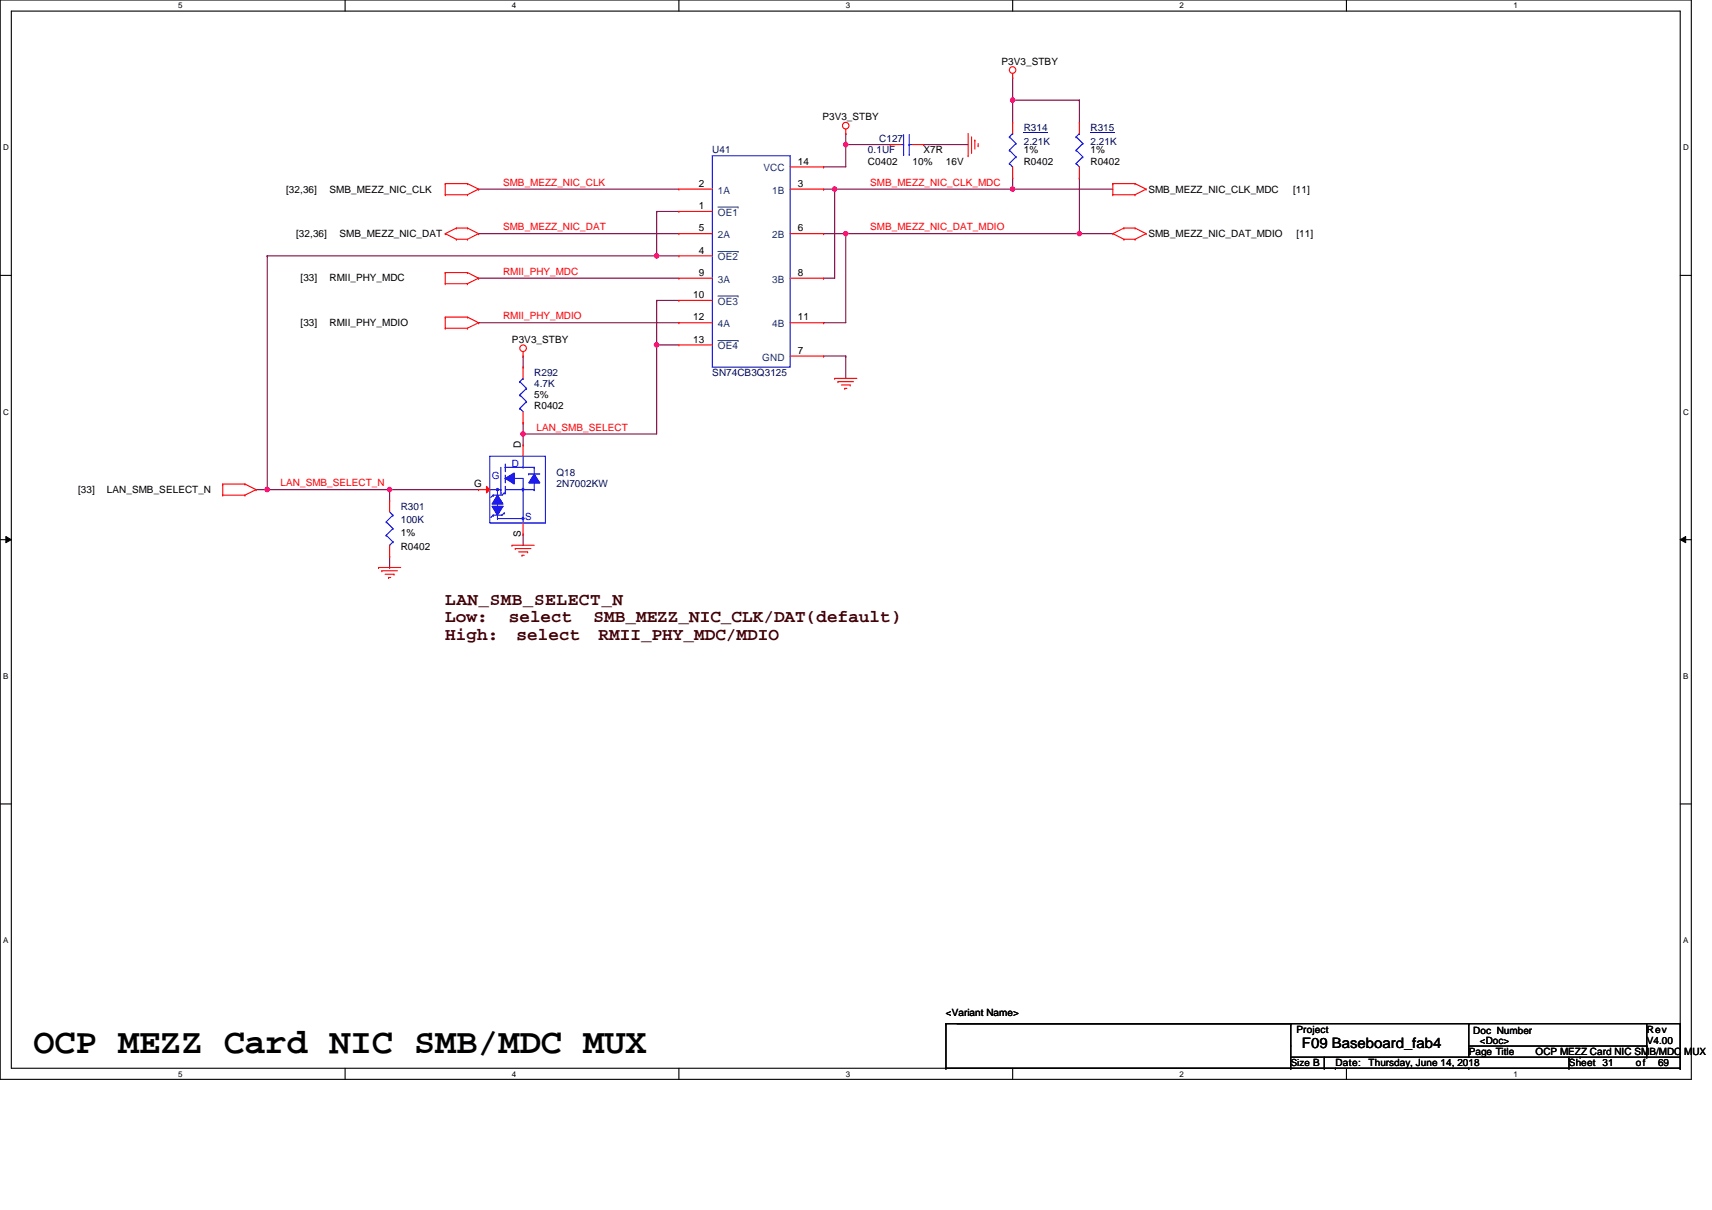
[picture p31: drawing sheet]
<svg xmlns="http://www.w3.org/2000/svg" width="297mm" height="210mm" viewBox="0 0 297 210" stroke-linecap="round" stroke-linejoin="round" font-family="sans-serif">
<defs><g id="words">
<text font-size="6.1" x="5.8" y="182.7">OCP MEZZ Card NIC SMB/MDC MUX</text>
<g font-size="3.1" fill="#400000">
<text x="77.3" y="104.9">LAN_SMB_SELECT_N</text>
<text x="77.3" y="108">Low:</text>
<text x="88.3" y="108">select</text>
<text x="103" y="108">SMB_MEZZ_NIC_CLK/DAT(default)</text>
<text x="77.3" y="111">High:</text>
<text x="89.6" y="111">select</text>
<text x="103.9" y="111">RMII_PHY_MDC/MDIO</text>
</g>
<text font-size="2.5" x="225.9" y="181.8">F09 Baseboard_fab4</text>
<g font-size="1.7">
<text x="173.8" y="11.2">P3V3_STBY</text>
<text x="142.7" y="20.8">P3V3_STBY</text>
<text x="138.4" y="28.6">14</text>
<text x="150.6" y="28.6">C0402</text>
<text x="158.3" y="28.6">10%</text>
<text x="160.2" y="26.6">X7R</text>
<text x="164.1" y="28.6">16V</text>
<text x="177.6" y="28.6">R0402</text>
<text x="177.6" y="26.6">1%</text>
<text x="189.2" y="28.6">R0402</text>
<text x="189.2" y="26.6">1%</text>
<text x="49.7" y="33.4">[32,36]</text>
<text x="57.2" y="33.4">SMB_MEZZ_NIC_CLK</text>
<text x="121.3" y="32.4">2</text>
<text x="138.4" y="32.4">3</text>
<text x="199.3" y="33.4">SMB_MEZZ_NIC_CLK_MDC</text>
<text x="224.3" y="33.4">[11]</text>
<text x="51.4" y="41.1">[32,36]</text>
<text x="58.9" y="41.1">SMB_MEZZ_NIC_DAT</text>
<text x="121.3" y="36.3">1</text>
<text x="121.3" y="40.1">5</text>
<text x="138.4" y="40.1">6</text>
<text x="199.3" y="41.1">SMB_MEZZ_NIC_DAT_MDIO</text>
<text x="224.9" y="41.1">[11]</text>
<text x="121.3" y="44">4</text>
<text x="121.3" y="47.9">9</text>
<text x="138.4" y="47.9">8</text>
<text x="52.2" y="48.8">[33]</text>
<text x="57.2" y="48.8">RMII_PHY_MDC</text>
<text x="120.3" y="51.7">10</text>
<text x="52.2" y="56.6">[33]</text>
<text x="57.2" y="56.6">RMII_PHY_MDIO</text>
<text x="88.8" y="59.5">P3V3_STBY</text>
<text x="120.3" y="55.6">12</text>
<text x="120.3" y="59.4">13</text>
<text x="138.4" y="55.6">11</text>
<text x="138.4" y="61.4">7</text>
<text x="92.7" y="69.1">5%</text>
<text x="92.7" y="71">R0402</text>
<text x="90.4" y="77.8" transform="rotate(-90 90.4 77.8)">D</text>
<text x="13.5" y="85.5">[33]</text>
<text x="18.6" y="85.5">LAN_SMB_SELECT_N</text>
<text x="82.3" y="84.5">G</text>
<text x="69.5" y="93">1%</text>
<text x="69.5" y="95.4">R0402</text>
<text x="90.4" y="93.2" transform="rotate(-90 90.4 93.2)">S</text>
<text x="164.1" y="176.2">&lt;Variant Name&gt;</text>
<text x="224.9" y="179.1">Project</text>
<text x="255.6" y="179.3">Doc Number</text>
<text x="285.7" y="179.1">Rev</text>
<text x="224" y="184.9">Size B</text>
<text x="231.7" y="184.9">Date:</text>
<text x="237.5" y="184.9">Thursday, June 14, 2018</text>
<text x="254.8" y="183">Page Title</text>
<text x="256.8" y="181.1">&lt;Doc&gt;</text>
<text x="266.4" y="183">OCP MEZZ Card NIC SMB/MDC MUX</text>
<text x="272.2" y="184.9">Sheet 31</text>
<text x="283.8" y="184.9">of</text>
<text x="285.7" y="181.1">V4.00</text>
<text x="287.7" y="184.9">69</text>
</g>
<g font-size="1.7" fill="#000080">
<text x="177.6" y="22.8">R314</text>
<text x="189.2" y="22.8">R315</text>
<text x="123.6" y="26.6">U41</text>
<text x="150.6" y="26.6">0.1UF</text>
<text x="152.5" y="24.7">C127</text>
<text x="177.6" y="25.1">2.21K</text>
<text x="189.2" y="25.1">2.21K</text>
<text x="92.7" y="65.2">R292</text>
<text x="123.6" y="65.2">SN74CB3Q3125</text>
<text x="92.7" y="67.2">4.7K</text>
<text x="96.6" y="82.6">Q18</text>
<text x="69.5" y="88.4">R301</text>
<text x="96.6" y="84.5">2N7002KW</text>
<text x="69.5" y="90.7">100K</text>
</g>
<g font-size="1.7" fill="#004080">
<text x="132.5" y="29.7">VCC</text>
<text x="124.6" y="33.6">1A</text>
<text x="134" y="33.6">1B</text>
<text x="124.6" y="37.5">OE1</text>
<text x="124.6" y="41.3">2A</text>
<text x="134" y="41.3">2B</text>
<text x="124.6" y="45.2">OE2</text>
<text x="124.6" y="49">3A</text>
<text x="124.6" y="52.9">OE3</text>
<text x="134" y="49">3B</text>
<text x="124.6" y="56.8">4A</text>
<text x="134" y="56.8">4B</text>
<text x="124.6" y="60.6">OE4</text>
<text x="132.3" y="62.5">GND</text>
</g>
<g font-size="1.7" fill="#f00">
<text x="87.3" y="32.2">SMB_MEZZ_NIC_CLK</text>
<text x="151" y="32.2">SMB_MEZZ_NIC_CLK_MDC</text>
<text x="87.3" y="39.9">SMB_MEZZ_NIC_DAT</text>
<text x="151" y="39.9">SMB_MEZZ_NIC_DAT_MDIO</text>
<text x="87.3" y="47.7">RMII_PHY_MDC</text>
<text x="87.3" y="55.4">RMII_PHY_MDIO</text>
<text x="93.1" y="74.7">LAN_SMB_SELECT</text>
<text x="48.7" y="84.3">LAN_SMB_SELECT_N</text>
</g>
<g font-size="1.7" fill="#00f">
<text x="85.4" y="83.1">G</text>
<text x="88.8" y="81">D</text>
<text x="91.1" y="90.3">S</text>
</g>
<g font-size="1.4">
<text x="30.9" y="1.5">5</text>
<text x="88.8" y="1.5">4</text>
<text x="146.7" y="1.5">3</text>
<text x="204.7" y="1.5">2</text>
<text x="262.6" y="1.5">1</text>
<text x=".5" y="26.1">D</text>
<text x="292" y="26.1">D</text>
<text x=".5" y="71.9">C</text>
<text x="292" y="71.9">C</text>
<text x=".5" y="117.8">B</text>
<text x="292" y="117.8">B</text>
<text x=".5" y="163.6">A</text>
<text x="292" y="163.6">A</text>
<text x="30.9" y="186.8">5</text>
<text x="88.8" y="186.8">4</text>
<text x="146.7" y="186.8">3</text>
<text x="204.7" y="186.8">2</text>
<text x="262.6" y="186.8">1</text>
</g>
</g></defs>
<path d="M0 0h293.5v187.2h-293.5zM2 1.9h289.5v183.4h-289.5z" fill="none" stroke="#000" stroke-width=".19"/>
<g fill="#fff">
<path d="M30.9 .2h.8v1.6h-.8z"/>
<path d="M30.9 185.5h.8v1.6h-.8z"/>
</g>
<path d="M59.9 0v1.9M59.9 185.3v1.9" fill="none" stroke="#000" stroke-width=".19"/>
<g fill="#fff">
<path d="M88.8 .2h.8v1.6h-.8z"/>
<path d="M88.8 185.5h.8v1.6h-.8z"/>
</g>
<path d="M117.8 0v1.9M117.8 185.3v1.9" fill="none" stroke="#000" stroke-width=".19"/>
<g fill="#fff">
<path d="M146.7 .2h.8v1.6h-.8z"/>
<path d="M146.7 185.5h.8v1.6h-.8z"/>
</g>
<path d="M175.7 0v1.9M175.7 185.3v1.9" fill="none" stroke="#000" stroke-width=".19"/>
<g fill="#fff">
<path d="M204.7 .2h.7v1.6h-.7z"/>
<path d="M204.7 185.5h.7v1.6h-.7z"/>
</g>
<path d="M233.6 0v1.9M233.6 185.3v1.9" fill="none" stroke="#000" stroke-width=".19"/>
<g fill="#fff">
<path d="M262.6 .2h.7v1.6h-.7z"/>
<path d="M262.6 185.5h.7v1.6h-.7z"/>
<path d="M.5 24.8h1v1.6h-1z"/>
<path d="M292 24.8h1v1.6h-1z"/>
<path d="M.5 70.7h1v1.5h-1z"/>
<path d="M292 70.7h1v1.5h-1z"/>
</g>
<path d="M0 47.8h2M291.5 47.8h2" fill="none" stroke="#000" stroke-width=".19"/>
<g fill="#fff">
<path d="M.5 116.5h.9v1.6h-.9z"/>
<path d="M292 116.5h.9v1.6h-.9z"/>
</g>
<path d="M0 93.6h2M291.5 93.6h2" fill="none" stroke="#000" stroke-width=".19"/>
<path d="M1 93.1l1 .5-1 .5zM291.5 93.6l1-.5v1z" fill="#000"/>
<path d="M1 93.1l1 .5-1 .5zM291.5 93.6l1-.5v1z" fill="none" stroke="#000" stroke-width=".17"/>
<g fill="#fff">
<path d="M.5 162.4h.9v1.5h-.9z"/>
<path d="M292 162.4h.9v1.5h-.9z"/>
</g>
<path d="M0 139.5h2M291.5 139.5h2" fill="none" stroke="#000" stroke-width=".19"/>
<path d="M142.9 29h.1M142.9 29h3.8M146.7 23.2h.1M146.7 25.1h.1M146.7 23.2v1.9M146.7 25.1h7.8M142.9 61.8h.1M142.9 61.8h3.8M146.7 61.8h.1M146.7 61.8v3.8" fill="none" stroke="#800040" stroke-width=".19"/>
<circle cx="146.7" cy="25.1" r=".38" fill="#f0f"/>
<circle cx="146.7" cy="25.1" r=".38" fill="none" stroke="#f0f" stroke-width=".19"/>
<g fill="none" stroke="#800040" stroke-width=".19">
<path d="M83 32.8h.1M83 32.8h34.8M113.9 36.7h.1M113.9 36.7h3.9M113.9 36.7v7.7M146.7 25.1h.1M146.7 25.1v3.9M160.2 25.1h.1M160.2 25.1h7.8M46.4 44.4h.1M46.4 44.4h71.4M83 40.5h.1"/>
<path d="M83 48.3h.1M83 56h.1M83 40.5h34.8M83 48.3h34.8M83 56h34.8M113.9 44.4h.1M113.9 59.8h.1M113.9 52.1h.1M113.9 52.1v7.7M113.9 59.8h3.9M113.9 52.1h3.9M90.8 75.3h.1"/>
<path d="M90.8 75.3v1.9"/>
</g>
<circle cx="113.9" cy="44.4" r=".38" fill="#f0f"/>
<circle cx="113.9" cy="44.4" r=".38" fill="none" stroke="#f0f" stroke-width=".19"/>
<g fill="none" stroke="#800040" stroke-width=".19">
<path d="M144.8 32.8h.1M144.8 32.8v15.5h-1.9M175.7 32.8h.1M175.7 32.8h17.4M142.9 48.3h.1M142.9 40.5h.1M142.9 56h.1M142.9 40.5h3.8M146.7 40.5h.1M146.7 40.5v15.5h-3.8M187.3 40.5h.1M187.3 40.5h5.8"/>
<path d="M67.6 84.9h.1M67.6 84.9h15.4"/>
</g>
<circle cx="67.6" cy="84.9" r=".38" fill="#f0f"/>
<circle cx="67.6" cy="84.9" r=".38" fill="none" stroke="#f0f" stroke-width=".19"/>
<path d="M113.9 59.8h.1M113.9 59.8v15.5M90.8 92.6h.1M90.8 92.6v2" fill="none" stroke="#800040" stroke-width=".19"/>
<circle cx="113.9" cy="59.8" r=".38" fill="#f0f"/>
<circle cx="113.9" cy="59.8" r=".38" fill="none" stroke="#f0f" stroke-width=".19"/>
<path d="M90.8 75.3h.1M90.8 75.3h23.1" fill="none" stroke="#800040" stroke-width=".19"/>
<circle cx="90.7" cy="75.3" r=".38" fill="#f0f"/>
<circle cx="90.7" cy="75.3" r=".38" fill="none" stroke="#f0f" stroke-width=".19"/>
<path d="M175.7 17.4h.1M175.7 17.4v3.8M187.3 17.4h.1M187.3 17.4v3.8M144.8 32.8h.1M175.7 30.9h.1M175.7 30.9v1.9h-30.9M187.3 30.9h.1M187.3 30.9v9.6M90.8 61.8h.1M90.8 61.8v1.9" fill="none" stroke="#800040" stroke-width=".19"/>
<circle cx="175.7" cy="32.8" r=".38" fill="#f0f"/>
<circle cx="175.7" cy="32.8" r=".38" fill="none" stroke="#f0f" stroke-width=".19"/>
<circle cx="144.8" cy="32.8" r=".38" fill="#f0f"/>
<circle cx="144.8" cy="32.8" r=".38" fill="none" stroke="#f0f" stroke-width=".19"/>
<path d="M146.7 40.5h.1M146.7 40.5h40.6" fill="none" stroke="#800040" stroke-width=".19"/>
<circle cx="187.3" cy="40.5" r=".38" fill="#f0f"/>
<circle cx="187.3" cy="40.5" r=".38" fill="none" stroke="#f0f" stroke-width=".19"/>
<circle cx="146.7" cy="40.5" r=".38" fill="#f0f"/>
<circle cx="146.7" cy="40.5" r=".38" fill="none" stroke="#f0f" stroke-width=".19"/>
<path d="M175.7 17.4h11.6M187.3 17.4h.1M142.9 32.8h.1M142.9 32.8h1.9M90.8 73.3h.1M90.8 73.3v2" fill="none" stroke="#800040" stroke-width=".19"/>
<circle cx="175.7" cy="17.4" r=".38" fill="#f0f"/>
<circle cx="175.7" cy="17.4" r=".38" fill="none" stroke="#f0f" stroke-width=".19"/>
<path d="M175.7 13.5h.1M175.7 13.5v3.9M46.4 44.4h.1M46.4 44.4v40.5M46.4 84.9h.1M46.4 84.9h21.2M67.6 84.9h.1M67.6 98.4h.1M67.6 84.9v2M67.6 96.5v1.9" fill="none" stroke="#800040" stroke-width=".19"/>
<circle cx="46.4" cy="84.9" r=".38" fill="#f0f"/>
<circle cx="46.4" cy="84.9" r=".38" fill="none" stroke="#f0f" stroke-width=".19"/>
<path d="M44.4 84.9h.1M44.4 84.9h2" fill="none" stroke="#800040" stroke-width=".19"/>
<g fill="none" stroke="#f00" stroke-width=".19">
<path d="M175.7 13.5h.1M175.7 12.7v.8M77.3 31.9h.1M77.3 33.8h.1M77.3 31.9h3.8M77.3 33.8h3.8M77.3 31.9v1.9M79.2 39.6h.1M79.2 39.6h1.9M79.2 39.6l-1.9 .9M81.1 33.8h.1M81.1 31.9h.1"/>
<path d="M81.1 39.6h.1M81.1 31.9l1.9 .9M81.1 39.6l1.9 .9M83 32.8h.1M83 32.8l-1.9 1M146.7 23.2h.1M146.7 22.4v.8M168 27h.1M168 23.2v3.8M168.6 26.4h.1M168.6 23.7v2.7M169.1 24.3h.1"/>
<path d="M169.1 24.3v1.6M169.7 25.3h.1M169.7 24.9v.4M193.1 33.8h.1M193.1 31.9h.1M193.1 31.9h3.8M193.1 33.8h3.8M193.1 31.9v1.9M195 39.6h.1M195 39.6h1.9M195 39.6l-1.9 .9M196.9 31.9h.1"/>
<path d="M196.9 33.8h.1M196.9 39.6h.1M196.9 31.9l2 .9M196.9 39.6l2 .9M198.9 32.8h.1M198.9 32.8l-2 1M77.3 47.3h.1M77.3 49.2h.1M77.3 55h.1M77.3 56.9h.1M77.3 40.5h.1M77.3 47.3v1.9"/>
<path d="M77.3 55v1.9M77.3 49.2h3.8M77.3 47.3h3.8M77.3 56.9h3.8M77.3 55h3.8M77.3 40.5l1.9 1M79.2 41.5h.1M79.2 41.5h1.9M81.1 49.2h.1M81.1 47.3h.1M81.1 56.9h.1M81.1 55h.1"/>
<path d="M81.1 41.5h.1M81.1 47.3l1.9 1M81.1 55l1.9 1M83 48.3h.1M83 56h.1M83 40.5h.1M83 48.3l-1.9 .9M83 56l-1.9 .9M83 40.5l-1.9 1M193.1 40.5h.1M193.1 40.5l1.9 1M195 41.5h.1"/>
<path d="M195 41.5h1.9M196.9 41.5h.1M198.9 40.5h.1M198.9 40.5l-2 1M90.8 61.8h.1M90.8 61v.8M144.8 65.6h.1M144.8 65.6h3.9M145.4 66.2h.1M145.4 66.2h2.7M146 66.8h1.5M146.6 67.4h.1"/>
<path d="M146.6 67.4h.3M147.5 66.8h.1M38.6 84h.1M38.6 85.9h.1M38.6 85.9h3.9M38.6 84h3.9M38.6 84v1.9M42.5 85.9h.1M42.5 84h.1M42.5 84l1.9 .9M44.4 84.9h.1M44.4 84.9l-1.9 1"/>
<path d="M65.7 98.4h.1M65.7 98.4h3.8M66.2 99h.1M66.2 99h2.8M66.8 99.6h1.6M68.4 99.6h.1M88.8 94.6h.1M88.8 94.6h3.9M89.4 95.2h.1M89.4 95.2h2.7M90 95.7h1.5M90.6 96.3h.1"/>
<path d="M90.6 96.3h.3M91.5 95.7h.1M67.4 100.2h.1M67.4 100.2h.4"/>
<circle cx="175.7" cy="12.1" r=".57"/>
<circle cx="146.7" cy="21.8" r=".57"/>
<circle cx="90.8" cy="60.4" r=".57"/>
</g>
<g fill="none" stroke="#000" stroke-width=".19">
<path d="M164.1 177.6h.1M164.1 177.6h127.4M164.1 177.6v7.7M224 177.6h.1M224 177.6v7.7M254.8 177.6h.1M254.8 177.6v5.8M285.7 177.6v5.8M291.5 177.6h.1M291.5 177.6v7.7M164.1 185.3h.1M164.1 185.3h127.4"/>
<path d="M224 185.3h.1M224 183.4h67.5M229.8 185.3h.1M229.8 183.4v1.9M231.7 185.3h.1M254.8 185.3h.1M254.8 181.5h30.9M272.2 185.3h.1M272.2 183.4v1.9M274.1 183.4h.1M285.7 181.5h.1M285.7 183.4h.1"/>
<path d="M291.5 185.3h.1M291.5 183.4h.1"/>
</g>
<path d="M87.7 83l1.5-1v2z" fill="#00f"/>
<g fill="none" stroke="#00f" stroke-width=".19">
<path d="M90.8 79.1v2M86.9 85.5h.1M86.9 81.1v4.4M87.7 83l1.5-1v2zM87.7 81.7h.1M87.7 83.6h.1M87.7 85.5h.1M87.7 83h.1M87.7 81.1h.1M87.7 80.5v1.2M87.7 82.4v1.2M87.7 84.3v1.2"/>
<path d="M87.7 83h3.1v7.7M87.7 84.9h5M87.7 81.1h5M90.8 84.9h.1M90.8 81.1h.1M91.7 82.2h.1M91.7 82.2h2M92.7 84.9h.1M92.7 81.1h.1M92.7 81.1v1.1M92.7 83.8v1.1"/>
</g>
<path d="M86.3 85.9l1 1.5h-1.9z" fill="#00f"/>
<g fill="none" stroke="#00f" stroke-width=".19">
<path d="M85.6 85.9h.1M85.6 89.4h.1M85.6 85.9h1.5M85.6 89.4h1.5M86.3 85.9l1 1.5h-1.9zM86.3 86.5h.1M86.3 88.2h.1M86.3 90h.1M86.3 84.9v1.6M86.3 87.1v1.1M86.3 88.6v1.4M86.3 90h4.5"/>
<path d="M90.8 90h.1"/>
</g>
<circle cx="86.3" cy="84.9" r=".19" fill="#00f"/>
<circle cx="86.3" cy="84.9" r=".19" fill="none" stroke="#00f" stroke-width=".19"/>
<path d="M85.4 87.8h1.9l-1 1.6z" fill="#00f"/>
<path d="M85 84.9h1.9M85.4 87.8h1.9l-1 1.6zM86.9 84.9h.1" fill="none" stroke="#00f" stroke-width=".19"/>
<path d="M90.6 89.8h.3v.3h-.3z" fill-rule="evenodd" fill="#00f"/>
<path d="M85 79.1h9.6v11.6h-9.6zM85.6 85.9h.1M85.6 89.4h.1M85.6 85.9l-.4 .4M85.6 89.4l-.4 .4M87.5 85.5h.1M87.5 89h.1M87.5 85.5l-.4 .4M87.5 89l-.4 .4M90.6 89.8h.3v.3h-.3z" fill="none" stroke="#00f" stroke-width=".19"/>
<path d="M92.7 82.2l1 1.6h-2z" fill="#00f"/>
<path d="M92.7 82.2l1 1.6h-2z" fill="none" stroke="#00f" stroke-width=".19"/>
<path d="M90.6 84.8h.3v.2h-.3z" fill-rule="evenodd" fill="#00f"/>
<path d="M90.6 84.8h.3v.2h-.3z" fill="none" stroke="#00f" stroke-width=".19"/>
<path d="M90.8 77.2h.1M90.8 77.2v1.9" fill="none" stroke="#f00" stroke-width=".19"/>
<path d="M84.4 84.4l.6 .5-.6 .6z" fill="#f00"/>
<g fill="none" stroke="#f00" stroke-width=".19">
<path d="M117.8 32.8h.1M117.8 36.7h.1M117.8 32.8h5.8M117.8 36.7h5.8M137.1 32.8h5.8M137.1 29h5.8M142.9 32.8h.1M142.9 29h.1M154.5 25.1h.1M154.5 25.1h1.9M158.3 25.1h1.9M160.2 25.1h.1"/>
<path d="M175.7 30.9h.1M175.7 21.2h.1M175.7 21.2v2M175.7 29v1.9M187.3 30.9h.1M187.3 21.2h.1M187.3 21.2v2M187.3 29v1.9M117.8 40.5h.1M117.8 44.4h.1M117.8 48.3h.1M117.8 52.1h.1"/>
<path d="M117.8 56h.1M117.8 59.8h.1M117.8 40.5h5.8M117.8 44.4h5.8M117.8 48.3h5.8M117.8 52.1h5.8M117.8 56h5.8M117.8 59.8h5.8M137.1 40.5h5.8M137.1 48.3h5.8M137.1 56h5.8M142.9 40.5h.1"/>
<path d="M142.9 48.3h.1M142.9 56h.1M90.8 73.3h.1M90.8 63.7h.1M90.8 63.7v1.9M90.8 71.4v1.9M137.1 61.8h5.8M142.9 61.8h.1M67.6 86.9h.1M67.6 96.5h.1M67.6 86.9v1.9M67.6 94.6v1.9"/>
<path d="M83 84.9h.1M83 84.9h2M84.4 84.4l.6 .5-.6 .6zM90.8 92.6h.1M90.8 90.7v1.9"/>
</g>
<g fill="none" stroke="#00f" stroke-width=".19">
<path d="M123.6 27h13.5v36.7h-13.5zM156.4 25.1h.4M156.8 25.1h.1M156.8 26.8h.1M156.8 23.3v3.5M157.8 26.8h.1M157.8 25.1h.1M157.8 25.1h.5M157.8 23.3v3.5M175.1 28.4h.1M175.1 26.1h.1M175.1 23.7h.1"/>
<path d="M175.1 28.4l.6 .6M175.1 26.1l1.2 1.1M175.1 23.7l1.2 1.2M175.7 23.2h.1M175.7 23.2l-.6 .5M176.3 27.2h.1M176.3 24.9h.1M176.3 27.2l-1.2 1.2M176.3 24.9l-1.2 1.2M186.7 28.4h.1M186.7 26.1h.1M186.7 23.7h.1"/>
<path d="M186.7 28.4l.6 .6M186.7 26.1l1.2 1.1M186.7 23.7l1.2 1.2M187.3 23.2h.1M187.3 23.2l-.6 .5M187.9 27.2h.1M187.9 24.9h.1M187.9 27.2l-1.2 1.2M187.9 24.9l-1.2 1.2M90.2 70.8h.1M90.2 68.5h.1M90.2 66.2h.1"/>
<path d="M90.2 70.8l.6 .6M90.2 68.5l1.2 1.2M90.2 66.2l1.2 1.2M90.8 65.6h.1M90.8 65.6l-.6 .6M91.4 69.7h.1M91.4 67.4h.1M91.4 69.7l-1.2 1.1M91.4 67.4l-1.2 1.1M67 90.5h.1M67 92.9h.1M67 90.5l1.2 1.2"/>
<path d="M67 92.9l1.2 1.1M67.6 94.6h.1M67.6 88.8l.6 .6M68.2 89.4h.1M68.2 91.7h.1M68.2 94h.1M68.2 89.4l-1.2 1.1M68.2 91.7l-1.2 1.2M68.2 94l-.6 .6"/>
</g>
<path d="M124.6 35.9h3.5M128.1 35.9h.1M124.6 43.6h3.5M124.6 51.4h3.5M124.6 59.1h3.5M128.1 43.6h.1M128.1 51.4h.1M128.1 59.1h.1" fill="none" stroke="#004080" stroke-width=".17"/>
<path d="M177.6 23h4.2M189.2 23h4.2" fill="none" stroke="#000080" stroke-width=".17"/>
<circle cx="146.7" cy="25.1" r=".38" fill="#f0f"/>
<circle cx="146.7" cy="25.1" r=".38" fill="none" stroke="#f0f" stroke-width=".19"/>
<circle cx="113.9" cy="44.4" r=".38" fill="#f0f"/>
<circle cx="113.9" cy="44.4" r=".38" fill="none" stroke="#f0f" stroke-width=".19"/>
<circle cx="67.6" cy="84.9" r=".38" fill="#f0f"/>
<circle cx="67.6" cy="84.9" r=".38" fill="none" stroke="#f0f" stroke-width=".19"/>
<circle cx="113.9" cy="59.8" r=".38" fill="#f0f"/>
<circle cx="113.9" cy="59.8" r=".38" fill="none" stroke="#f0f" stroke-width=".19"/>
<circle cx="90.7" cy="75.3" r=".38" fill="#f0f"/>
<circle cx="90.7" cy="75.3" r=".38" fill="none" stroke="#f0f" stroke-width=".19"/>
<circle cx="175.7" cy="32.8" r=".38" fill="#f0f"/>
<circle cx="175.7" cy="32.8" r=".38" fill="none" stroke="#f0f" stroke-width=".19"/>
<circle cx="144.8" cy="32.8" r=".38" fill="#f0f"/>
<circle cx="144.8" cy="32.8" r=".38" fill="none" stroke="#f0f" stroke-width=".19"/>
<circle cx="187.3" cy="40.5" r=".38" fill="#f0f"/>
<circle cx="187.3" cy="40.5" r=".38" fill="none" stroke="#f0f" stroke-width=".19"/>
<circle cx="146.7" cy="40.5" r=".38" fill="#f0f"/>
<circle cx="146.7" cy="40.5" r=".38" fill="none" stroke="#f0f" stroke-width=".19"/>
<circle cx="175.7" cy="17.4" r=".38" fill="#f0f"/>
<circle cx="175.7" cy="17.4" r=".38" fill="none" stroke="#f0f" stroke-width=".19"/>
<circle cx="46.4" cy="84.9" r=".38" fill="#f0f"/>
<circle cx="46.4" cy="84.9" r=".38" fill="none" stroke="#f0f" stroke-width=".19"/>
<use href="#words"/>
</svg>
